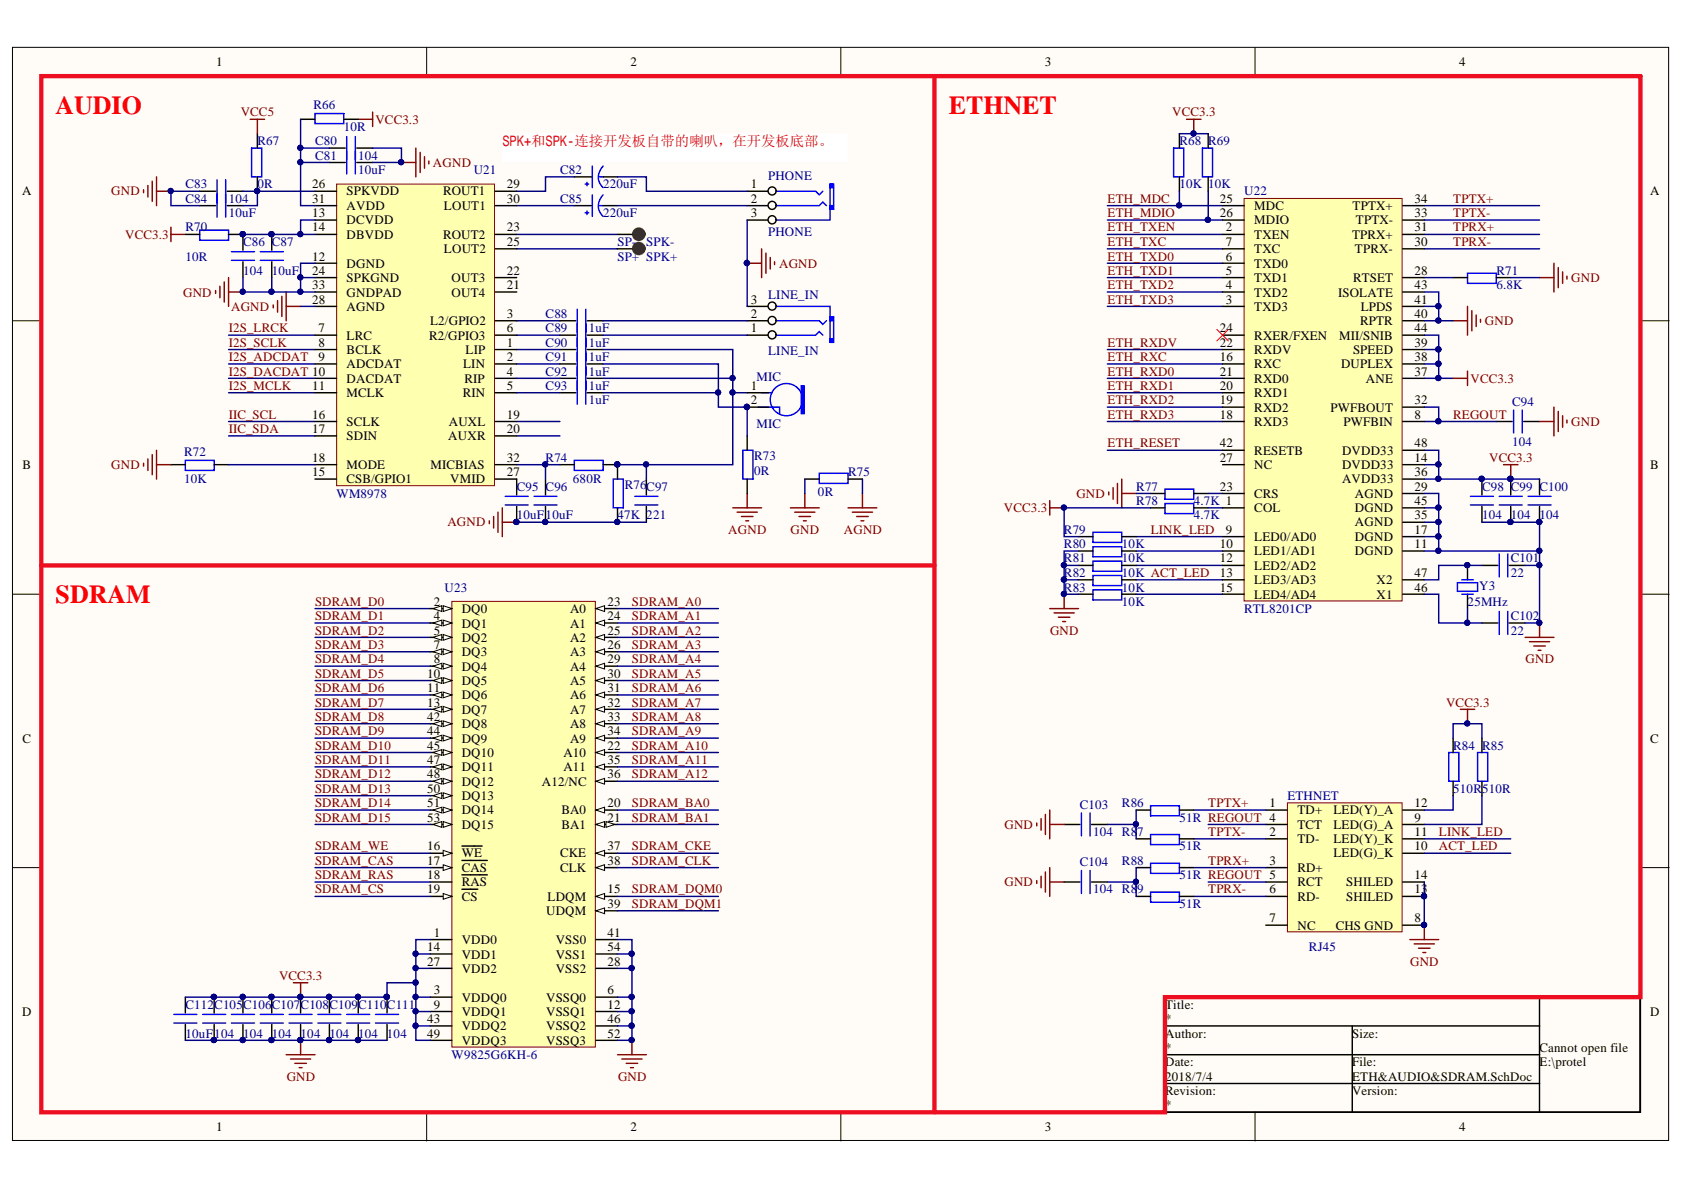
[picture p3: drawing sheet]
<svg xmlns="http://www.w3.org/2000/svg" width="297mm" height="210mm" viewBox="0 0 297 210" stroke-linecap="round" stroke-linejoin="round" font-family="sans-serif">
<defs><g id="words">
<g font-size="4.6" fill="#f00">
<text x="9.8" y="20">AUDIO</text>
<text x="167.4" y="20">ETHNET</text>
<text x="9.8" y="106.4">SDRAM</text>
</g>
<text font-size="2.5" fill="#bf0000" x="88.6" y="25.8">SPK+和SPK-连接开发板自带的喇叭，在开发板底部。</text>
<g font-size="2.5">
<text x="271.6" y="193.2">州市星翼电子_</text>
<text x="271.6" y="195.7">黑白大图.bmp</text>
</g>
<g font-size="2.3">
<text x="38.1" y="11.7">1</text>
<text x="111.2" y="11.7">2</text>
<text x="184.3" y="11.7">3</text>
<text x="257.4" y="11.7">4</text>
<text x="3.9" y="34.5">A</text>
<text x="55.1" y="33.2">26</text>
<text x="55.1" y="35.7">31</text>
<text x="61.1" y="34.5">SPKVDD</text>
<text x="78.1" y="34.5">ROUT1</text>
<text x="89.4" y="33.2">29</text>
<text x="89.4" y="35.7">30</text>
<text x="132.4" y="33.2">1</text>
<text x="132.4" y="35.7">2</text>
<text x="215.2" y="35.7">25</text>
<text x="249.5" y="35.7">34</text>
<text x="291.1" y="34.5">A</text>
<text x="55.1" y="38.3">13</text>
<text x="55.1" y="40.8">14</text>
<text x="61.1" y="39.5">DCVDD</text>
<text x="61.1" y="37">AVDD</text>
<text x="78.3" y="37">LOUT1</text>
<text x="89.4" y="40.8">23</text>
<text x="132.4" y="38.3">3</text>
<text x="215.2" y="38.3">26</text>
<text x="216.2" y="40.8">2</text>
<text x="221.2" y="37">MDC</text>
<text x="221.2" y="39.5">MDIO</text>
<text x="238.6" y="37">TPTX+</text>
<text x="239.2" y="39.5">TPTX-</text>
<text x="249.5" y="40.8">31</text>
<text x="249.5" y="38.3">33</text>
<text x="55.1" y="46">12</text>
<text x="61.1" y="47.2">DGND</text>
<text x="61.1" y="42.1">DBVDD</text>
<text x="78.1" y="42.1">ROUT2</text>
<text x="78.3" y="44.7">LOUT2</text>
<text x="89.4" y="43.4">25</text>
<text x="216.2" y="46">6</text>
<text x="216.2" y="43.4">7</text>
<text x="221.2" y="42.1">TXEN</text>
<text x="221.2" y="47.2">TXD0</text>
<text x="221.2" y="44.7">TXC</text>
<text x="238.5" y="42.1">TPRX+</text>
<text x="239" y="44.7">TPRX-</text>
<text x="249.5" y="43.4">30</text>
<text x="55.1" y="48.5">24</text>
<text x="55.1" y="53.6">28</text>
<text x="55.1" y="51">33</text>
<text x="61.1" y="49.8">SPKGND</text>
<text x="61.1" y="52.3">GNDPAD</text>
<text x="79.7" y="52.3">OUT4</text>
<text x="79.7" y="49.8">OUT3</text>
<text x="89.4" y="51">21</text>
<text x="89.4" y="48.5">22</text>
<text x="132.4" y="53.6">3</text>
<text x="216.2" y="53.6">3</text>
<text x="216.2" y="51">4</text>
<text x="216.2" y="48.5">5</text>
<text x="221.2" y="52.3">TXD2</text>
<text x="221.2" y="49.8">TXD1</text>
<text x="236" y="52.3">ISOLATE</text>
<text x="238.7" y="49.8">RTSET</text>
<text x="249.5" y="48.5">28</text>
<text x="249.5" y="53.6">41</text>
<text x="249.5" y="51">43</text>
<text x="56.2" y="58.6">7</text>
<text x="61.1" y="59.9">LRC</text>
<text x="61.1" y="54.8">AGND</text>
<text x="75.7" y="59.9">R2/GPIO3</text>
<text x="75.9" y="57.4">L2/GPIO2</text>
<text x="89.4" y="56.1">3</text>
<text x="89.4" y="58.6">6</text>
<text x="132.4" y="58.6">1</text>
<text x="132.4" y="56.1">2</text>
<text x="215.2" y="58.6">24</text>
<text x="221.2" y="54.8">TXD3</text>
<text x="221.2" y="59.9">RXER/FXEN</text>
<text x="236.2" y="59.9">MII/SNIB</text>
<text x="239.9" y="57.4">RPTR</text>
<text x="240" y="54.8">LPDS</text>
<text x="249.5" y="56.1">40</text>
<text x="249.5" y="58.6">44</text>
<text x="56.2" y="61.2">8</text>
<text x="56.2" y="63.7">9</text>
<text x="61.1" y="62.4">BCLK</text>
<text x="61.1" y="65">ADCDAT</text>
<text x="81.7" y="65">LIN</text>
<text x="82.1" y="62.4">LIP</text>
<text x="89.4" y="61.2">1</text>
<text x="89.4" y="63.7">2</text>
<text x="215.2" y="63.7">16</text>
<text x="215.2" y="61.2">22</text>
<text x="221.2" y="65">RXC</text>
<text x="221.2" y="62.4">RXDV</text>
<text x="236.5" y="65">DUPLEX</text>
<text x="238.7" y="62.4">SPEED</text>
<text x="249.5" y="63.7">38</text>
<text x="249.5" y="61.2">39</text>
<text x="55.1" y="68.8">11</text>
<text x="61.1" y="67.5">DACDAT</text>
<text x="61.1" y="70.1">MCLK</text>
<text x="81.6" y="70.1">RIN</text>
<text x="82" y="67.5">RIP</text>
<text x="89.4" y="66.2">4</text>
<text x="89.4" y="68.8">5</text>
<text x="132.4" y="68.8">1</text>
<text x="132.4" y="71.3">2</text>
<text x="215.2" y="71.3">19</text>
<text x="215.2" y="68.8">20</text>
<text x="215.2" y="66.2">21</text>
<text x="221.2" y="70.1">RXD1</text>
<text x="221.2" y="67.5">RXD0</text>
<text x="240.9" y="67.5">ANE</text>
<text x="249.5" y="71.3">32</text>
<text x="249.5" y="66.2">37</text>
<text x="55.1" y="73.9">16</text>
<text x="55.1" y="76.4">17</text>
<text x="61.1" y="75.1">SCLK</text>
<text x="61.1" y="77.7">SDIN</text>
<text x="79.1" y="77.7">AUXR</text>
<text x="79.2" y="75.1">AUXL</text>
<text x="89.4" y="73.9">19</text>
<text x="89.4" y="76.4">20</text>
<text x="215.2" y="73.9">18</text>
<text x="221.2" y="75.1">RXD3</text>
<text x="221.2" y="72.6">RXD2</text>
<text x="234.7" y="72.6">PWFBOUT</text>
<text x="237" y="75.1">PWFBIN</text>
<text x="249.5" y="73.9">8</text>
<text x="4" y="82.7">B</text>
<text x="55.1" y="84">15</text>
<text x="55.1" y="81.5">18</text>
<text x="61.1" y="82.7">MODE</text>
<text x="75.9" y="82.7">MICBIAS</text>
<text x="89.4" y="84">27</text>
<text x="89.4" y="81.5">32</text>
<text x="215.2" y="81.5">27</text>
<text x="215.2" y="78.9">42</text>
<text x="221.2" y="82.7">NC</text>
<text x="221.2" y="80.2">RESETB</text>
<text x="236.7" y="82.7">DVDD33</text>
<text x="236.7" y="80.2">DVDD33</text>
<text x="249.5" y="81.5">14</text>
<text x="249.5" y="84">36</text>
<text x="249.5" y="78.9">48</text>
<text x="291.1" y="82.7">B</text>
<text x="61.1" y="85.3">CSB/GPIO1</text>
<text x="79.4" y="85.3">VMID</text>
<text x="215.2" y="86.5">23</text>
<text x="221.2" y="87.8">CRS</text>
<text x="236.7" y="85.3">AVDD33</text>
<text x="239" y="87.8">AGND</text>
<text x="249.5" y="86.5">29</text>
<text x="249.5" y="89.1">45</text>
<text x="216.2" y="94.1">9</text>
<text x="221.2" y="90.3">COL</text>
<text x="221.2" y="95.4">LED0/AD0</text>
<text x="239" y="95.4">DGND</text>
<text x="239" y="92.9">AGND</text>
<text x="239" y="90.3">DGND</text>
<text x="249.5" y="94.1">17</text>
<text x="249.5" y="91.6">35</text>
<text x="215.2" y="96.7">10</text>
<text x="215.2" y="99.2">12</text>
<text x="215.2" y="101.7">13</text>
<text x="221.2" y="97.9">LED1/AD1</text>
<text x="221.2" y="100.5">LED2/AD2</text>
<text x="239" y="97.9">DGND</text>
<text x="249.5" y="96.7">11</text>
<text x="249.5" y="101.7">47</text>
<text x="76.5" y="106.9">2</text>
<text x="107.2" y="106.9">23</text>
<text x="215.2" y="104.4">15</text>
<text x="221.2" y="103">LED3/AD3</text>
<text x="221.2" y="105.6">LED4/AD4</text>
<text x="242.8" y="105.6">X1</text>
<text x="242.8" y="103">X2</text>
<text x="249.5" y="104.4">46</text>
<text x="76.5" y="109.4">4</text>
<text x="76.5" y="112">5</text>
<text x="81.4" y="110.7">DQ1</text>
<text x="81.4" y="113.2">DQ2</text>
<text x="81.4" y="108.2">DQ0</text>
<text x="100.6" y="108.2">A0</text>
<text x="100.6" y="110.7">A1</text>
<text x="100.6" y="113.2">A2</text>
<text x="107.2" y="109.4">24</text>
<text x="107.2" y="112">25</text>
<text x="75.4" y="119.6">10</text>
<text x="76.5" y="114.5">7</text>
<text x="76.5" y="117">8</text>
<text x="81.4" y="115.8">DQ3</text>
<text x="81.4" y="118.3">DQ4</text>
<text x="100.6" y="115.8">A3</text>
<text x="100.6" y="118.3">A4</text>
<text x="107.2" y="114.5">26</text>
<text x="107.2" y="117">29</text>
<text x="107.2" y="119.6">30</text>
<text x="75.4" y="122.1">11</text>
<text x="75.4" y="124.6">13</text>
<text x="81.4" y="120.8">DQ5</text>
<text x="81.4" y="123.4">DQ6</text>
<text x="81.4" y="125.9">DQ7</text>
<text x="100.6" y="120.8">A5</text>
<text x="100.6" y="123.4">A6</text>
<text x="100.6" y="125.9">A7</text>
<text x="107.2" y="122.1">31</text>
<text x="107.2" y="124.6">32</text>
<text x="4" y="131">C</text>
<text x="75.4" y="127.2">42</text>
<text x="75.4" y="129.7">44</text>
<text x="81.4" y="128.4">DQ8</text>
<text x="81.4" y="131">DQ9</text>
<text x="100.6" y="128.4">A8</text>
<text x="100.6" y="131">A9</text>
<text x="107.2" y="127.2">33</text>
<text x="107.2" y="129.7">34</text>
<text x="291.1" y="131">C</text>
<text x="75.4" y="132.2">45</text>
<text x="75.4" y="134.8">47</text>
<text x="75.4" y="137.3">48</text>
<text x="81.4" y="133.5">DQ10</text>
<text x="81.4" y="136">DQ11</text>
<text x="99.4" y="133.5">A10</text>
<text x="99.4" y="136">A11</text>
<text x="107.2" y="132.2">22</text>
<text x="107.2" y="134.8">35</text>
<text x="107.2" y="137.3">36</text>
<text x="75.4" y="139.8">50</text>
<text x="75.4" y="142.4">51</text>
<text x="81.4" y="138.6">DQ12</text>
<text x="81.4" y="141.1">DQ13</text>
<text x="81.4" y="143.6">DQ14</text>
<text x="95.6" y="138.6">A12/NC</text>
<text x="99" y="143.6">BA0</text>
<text x="107.2" y="142.4">20</text>
<text x="223.9" y="142.4">1</text>
<text x="228.9" y="143.6">TD+</text>
<text x="235.2" y="143.6">LED(Y)_A</text>
<text x="249.5" y="142.4">12</text>
<text x="75.4" y="150">16</text>
<text x="75.4" y="144.9">53</text>
<text x="81.4" y="146.2">DQ15</text>
<text x="99" y="146.2">BA1</text>
<text x="107.2" y="150">37</text>
<text x="107.2" y="144.9">21</text>
<text x="223.9" y="147.4">2</text>
<text x="228.9" y="148.7">TD-</text>
<text x="228.9" y="146.2">TCT</text>
<text x="235.2" y="146.2">LED(G)_A</text>
<text x="235.2" y="148.7">LED(Y)_K</text>
<text x="249.5" y="144.9">9</text>
<text x="249.5" y="150">10</text>
<text x="249.5" y="147.4">11</text>
<text x="75.4" y="155.1">18</text>
<text x="75.4" y="152.5">17</text>
<text x="81.4" y="151.2">WE</text>
<text x="81.4" y="153.8">CAS</text>
<text x="98.8" y="151.2">CKE</text>
<text x="98.8" y="153.8">CLK</text>
<text x="107.2" y="152.5">38</text>
<text x="223.9" y="152.5">3</text>
<text x="228.9" y="153.8">RD+</text>
<text x="235.2" y="151.2">LED(G)_K</text>
<text x="249.5" y="155.1">14</text>
<text x="75.4" y="157.6">19</text>
<text x="81.4" y="156.3">RAS</text>
<text x="81.4" y="158.9">CS</text>
<text x="96.3" y="161.4">UDQM</text>
<text x="96.6" y="158.9">LDQM</text>
<text x="107.2" y="157.6">15</text>
<text x="107.2" y="160.1">39</text>
<text x="223.9" y="157.6">6</text>
<text x="228.9" y="156.3">RCT</text>
<text x="228.9" y="158.9">RD-</text>
<text x="237.5" y="158.9">SHILED</text>
<text x="237.5" y="156.3">SHILED</text>
<text x="249.5" y="157.6">13</text>
<text x="75.4" y="167.8">14</text>
<text x="76.5" y="165.3">1</text>
<text x="81.4" y="166.5">VDD0</text>
<text x="98" y="166.5">VSS0</text>
<text x="107.2" y="167.8">54</text>
<text x="107.2" y="165.3">41</text>
<text x="223.9" y="162.7">7</text>
<text x="228.9" y="164">NC</text>
<text x="235.6" y="164">CHS GND</text>
<text x="249.5" y="162.7">8</text>
<text x="75.4" y="170.3">27</text>
<text x="81.4" y="169.1">VDD1</text>
<text x="81.4" y="171.6">VDD2</text>
<text x="98" y="169.1">VSS1</text>
<text x="98" y="171.6">VSS2</text>
<text x="107.2" y="170.3">28</text>
<text x="3.9" y="179.2">D</text>
<text x="76.5" y="175.4">3</text>
<text x="76.5" y="177.9">9</text>
<text x="81.4" y="176.7">VDDQ0</text>
<text x="81.4" y="179.2">VDDQ1</text>
<text x="96.3" y="179.2">VSSQ1</text>
<text x="96.3" y="176.7">VSSQ0</text>
<text x="107.2" y="177.9">12</text>
<text x="107.2" y="175.4">6</text>
<text x="205.5" y="177.9">Title:</text>
<text x="291.1" y="179.2">D</text>
<text x="75.4" y="183">49</text>
<text x="75.4" y="180.5">43</text>
<text x="81.4" y="184.3">VDDQ3</text>
<text x="81.4" y="181.8">VDDQ2</text>
<text x="96.3" y="184.3">VSSQ3</text>
<text x="96.3" y="181.8">VSSQ2</text>
<text x="107.2" y="183">52</text>
<text x="107.2" y="180.5">46</text>
<text x="205.5" y="183">Author:</text>
<text x="205.5" y="180.5">*</text>
<text x="205.5" y="185.6">*</text>
<text x="238.5" y="183">Size:</text>
<text x="271.6" y="185.6">Cannot open file</text>
<text x="205.5" y="188.1">Date:</text>
<text x="205.5" y="190.6">2018/7/4</text>
<text x="238.5" y="188.1">File:</text>
<text x="238.5" y="190.6">ETH&amp;AUDIO&amp;SDRAM.SchDoc</text>
<text x="271.6" y="188.1">E:\protel</text>
<text x="271.6" y="190.6">study\元件库\广</text>
<text x="205.5" y="193.2">Revision:</text>
<text x="205.5" y="195.7">*</text>
<text x="238.5" y="193.2">Version:</text>
<text x="38.1" y="199.5">1</text>
<text x="111.2" y="199.5">2</text>
<text x="184.3" y="199.5">3</text>
<text x="257.4" y="199.5">4</text>
</g>
<g font-size="2.3" fill="#800000">
<text x="42.5" y="20.5">VCC5</text>
<text x="66.2" y="21.8">VCC3.3</text>
<text x="206.8" y="20.5">VCC3.3</text>
<text x="76.4" y="29.4">AGND</text>
<text x="19.6" y="34.5">GND</text>
<text x="195.4" y="35.7">ETH_MDC</text>
<text x="256.3" y="35.7">TPTX+</text>
<text x="195.4" y="38.3">ETH_MDIO</text>
<text x="195.4" y="40.8">ETH_TXEN</text>
<text x="256.3" y="38.3">TPTX-</text>
<text x="256.3" y="40.8">TPRX+</text>
<text x="22.1" y="42.1">VCC3.3</text>
<text x="137.4" y="47.2">AGND</text>
<text x="195.4" y="43.4">ETH_TXC</text>
<text x="195.4" y="46">ETH_TXD0</text>
<text x="256.3" y="43.4">TPRX-</text>
<text x="32.3" y="52.3">GND</text>
<text x="195.4" y="48.5">ETH_TXD1</text>
<text x="195.4" y="51">ETH_TXD2</text>
<text x="195.4" y="53.6">ETH_TXD3</text>
<text x="277.1" y="49.8">GND</text>
<text x="40.3" y="58.6">I2S_LRCK</text>
<text x="40.8" y="54.8">AGND</text>
<text x="261.9" y="57.4">GND</text>
<text x="40.3" y="61.2">I2S_SCLK</text>
<text x="40.3" y="63.7">I2S_ADCDAT</text>
<text x="195.4" y="61.2">ETH_RXDV</text>
<text x="195.4" y="63.7">ETH_RXC</text>
<text x="40.3" y="68.8">I2S_MCLK</text>
<text x="40.3" y="66.2">I2S_DACDAT 10</text>
<text x="195.4" y="66.2">ETH_RXD0</text>
<text x="195.4" y="68.8">ETH_RXD1</text>
<text x="195.4" y="71.3">ETH_RXD2</text>
<text x="259.4" y="67.5">VCC3.3</text>
<text x="40.3" y="73.9">IIC_SCL</text>
<text x="40.3" y="76.4">IIC_SDA</text>
<text x="195.4" y="73.9">ETH_RXD3</text>
<text x="256.3" y="73.9">REGOUT</text>
<text x="277.1" y="75.1">GND</text>
<text x="19.6" y="82.7">GND</text>
<text x="195.4" y="78.9">ETH_RESET</text>
<text x="262.7" y="81.5">VCC3.3</text>
<text x="189.9" y="87.8">GND</text>
<text x="78.9" y="92.9">AGND</text>
<text x="128.5" y="94.1">AGND</text>
<text x="139.5" y="94.1">GND</text>
<text x="148.8" y="94.1">AGND</text>
<text x="177.1" y="90.3">VCC3.3</text>
<text x="203" y="94.1">LINK_LED</text>
<text x="55.6" y="106.9">SDRAM_D0</text>
<text x="111.5" y="106.9">SDRAM_A0</text>
<text x="55.6" y="109.4">SDRAM_D1</text>
<text x="55.6" y="112">SDRAM_D2</text>
<text x="111.5" y="109.4">SDRAM_A1</text>
<text x="111.5" y="112">SDRAM_A2</text>
<text x="185.2" y="112">GND</text>
<text x="55.6" y="114.5">SDRAM_D3</text>
<text x="55.6" y="117">SDRAM_D4</text>
<text x="55.6" y="119.6">SDRAM_D5</text>
<text x="111.5" y="114.5">SDRAM_A3</text>
<text x="111.5" y="117">SDRAM_A4</text>
<text x="111.5" y="119.6">SDRAM_A5</text>
<text x="269.1" y="117">GND</text>
<text x="55.6" y="122.1">SDRAM_D6</text>
<text x="55.6" y="124.6">SDRAM_D7</text>
<text x="111.5" y="122.1">SDRAM_A6</text>
<text x="111.5" y="124.6">SDRAM_A7</text>
<text x="255.1" y="124.6">VCC3.3</text>
<text x="55.6" y="127.2">SDRAM_D8</text>
<text x="55.6" y="129.7">SDRAM_D9</text>
<text x="111.5" y="127.2">SDRAM_A8</text>
<text x="111.5" y="129.7">SDRAM_A9</text>
<text x="55.6" y="132.2">SDRAM_D10</text>
<text x="55.6" y="134.8">SDRAM_D11</text>
<text x="55.6" y="137.3">SDRAM_D12</text>
<text x="111.5" y="132.2">SDRAM_A10</text>
<text x="111.5" y="134.8">SDRAM_A11</text>
<text x="111.5" y="137.3">SDRAM_A12</text>
<text x="55.6" y="139.8">SDRAM_D13</text>
<text x="55.6" y="142.4">SDRAM_D14</text>
<text x="111.5" y="142.4">SDRAM_BA0</text>
<text x="213.1" y="142.4">TPTX+</text>
<text x="55.6" y="144.9">SDRAM_D15</text>
<text x="55.6" y="150">SDRAM_WE</text>
<text x="111.5" y="144.9">SDRAM_BA1</text>
<text x="111.5" y="150">SDRAM_CKE</text>
<text x="177.2" y="146.2">GND</text>
<text x="213.1" y="147.4">TPTX-</text>
<text x="253.8" y="147.4">LINK_LED</text>
<text x="253.8" y="150">ACT_LED</text>
<text x="55.6" y="152.5">SDRAM_CAS</text>
<text x="55.6" y="155.1">SDRAM_RAS</text>
<text x="111.5" y="152.5">SDRAM_CLK</text>
<text x="213.1" y="152.5">TPRX+</text>
<text x="55.6" y="157.6">SDRAM_CS</text>
<text x="111.5" y="157.6">SDRAM_DQM0</text>
<text x="111.5" y="160.1">SDRAM_DQM1</text>
<text x="177.2" y="156.3">GND</text>
<text x="213.1" y="157.6">TPRX-</text>
<text x="49.2" y="172.9">VCC3.3</text>
<text x="248.7" y="170.3">GND</text>
<text x="50.6" y="190.6">GND</text>
<text x="109" y="190.6">GND</text>
</g>
<g font-size="2.3" fill="#000080">
<text x="55.3" y="19.3">R66</text>
<text x="60.6" y="23.1">10R</text>
<text x="45.4" y="25.6">R67</text>
<text x="55.6" y="28.1">C81</text>
<text x="55.6" y="25.6">C80</text>
<text x="63.2" y="28.1">104</text>
<text x="208" y="25.6">R68</text>
<text x="213.1" y="25.6">R69</text>
<text x="32.7" y="33.2">C83</text>
<text x="32.7" y="35.7">C84</text>
<text x="40.3" y="35.7">104</text>
<text x="45.4" y="33.2">0R</text>
<text x="63.2" y="30.7">10uF</text>
<text x="83.6" y="30.7">U21</text>
<text x="98.8" y="30.7">C82</text>
<text x="98.8" y="35.7">C85</text>
<text x="106.4" y="33.2">220uF</text>
<text x="135.5" y="31.7">PHONE</text>
<text x="208" y="33.2">10K</text>
<text x="213.1" y="33.2">10K</text>
<text x="219.5" y="34.5">U22</text>
<text x="32.7" y="40.8">R70</text>
<text x="40.3" y="38.3">10uF</text>
<text x="106.4" y="38.3">220uF</text>
<text x="135.5" y="41.6">PHONE</text>
<text x="32.7" y="46">10R</text>
<text x="42.9" y="43.4">C86</text>
<text x="48" y="43.4">C87</text>
<text x="108.9" y="46">SP+ SPK+</text>
<text x="108.9" y="43.4">SP-</text>
<text x="114" y="43.4">SPK-</text>
<text x="42.9" y="48.5">104</text>
<text x="48" y="48.5">10uF</text>
<text x="135.5" y="52.8">LINE_IN</text>
<text x="263.9" y="48.5">R71</text>
<text x="263.9" y="51">6.8K</text>
<text x="96.2" y="56.1">C88</text>
<text x="96.2" y="58.6">C89</text>
<text x="103.9" y="58.6">1uF</text>
<text x="96.2" y="63.7">C91</text>
<text x="96.2" y="61.2">C90</text>
<text x="103.9" y="61.2">1uF</text>
<text x="103.9" y="63.7">1uF</text>
<text x="135.5" y="62.7">LINE_IN</text>
<text x="96.2" y="68.8">C93</text>
<text x="96.2" y="66.2">C92</text>
<text x="103.9" y="66.2">1uF</text>
<text x="103.9" y="71.3">1uF</text>
<text x="103.9" y="68.8">1uF</text>
<text x="133.5" y="67.2">MIC</text>
<text x="266.7" y="71.6">C94</text>
<text x="133.5" y="75.5">MIC</text>
<text x="32.5" y="80.4">R72</text>
<text x="96.2" y="81.5">R74</text>
<text x="133" y="81.2">R73</text>
<text x="133" y="83.7">0R</text>
<text x="149.6" y="84">R75</text>
<text x="266.7" y="78.7">104</text>
<text x="32.5" y="85.3">10K</text>
<text x="59.4" y="87.8">WM8978</text>
<text x="91.2" y="86.5">C95</text>
<text x="96.2" y="86.5">C96</text>
<text x="101.1" y="85.3">680R</text>
<text x="110.2" y="86.3">R76C97</text>
<text x="144.3" y="87.5">0R</text>
<text x="200.4" y="89.1">R78</text>
<text x="200.4" y="86.5">R77</text>
<text x="210.6" y="89.1">4.7K 1</text>
<text x="261.4" y="86.5">C98</text>
<text x="266.5" y="86.5">C99</text>
<text x="271.6" y="86.5">C100</text>
<text x="91.2" y="91.6">10uF</text>
<text x="96.2" y="91.6">10uF</text>
<text x="108.9" y="91.6">47K 221</text>
<text x="187.7" y="94.1">R79</text>
<text x="210.6" y="91.6">4.7K</text>
<text x="261.4" y="91.6">104</text>
<text x="266.5" y="91.6">104</text>
<text x="271.6" y="91.6">104</text>
<text x="187.7" y="96.7">R80</text>
<text x="187.7" y="99.2">R81</text>
<text x="187.7" y="101.7">R82</text>
<text x="197.9" y="96.7">10K</text>
<text x="197.9" y="99.2">10K</text>
<text x="197.9" y="101.7">10K ACT_LED</text>
<text x="266.5" y="99.2">C101</text>
<text x="266.5" y="101.7">22</text>
<text x="78.4" y="104.4">U23</text>
<text x="187.7" y="104.4">R83</text>
<text x="197.9" y="104.4">10K</text>
<text x="197.9" y="106.9">10K</text>
<text x="258.9" y="106.9">25MHz</text>
<text x="260.9" y="104.1">Y3</text>
<text x="219.5" y="108.2">RTL8201CP</text>
<text x="266.5" y="109.4">C102</text>
<text x="266.5" y="112">22</text>
<text x="256.3" y="132.2">R84</text>
<text x="261.4" y="132.2">R85</text>
<text x="190.5" y="142.6">C103</text>
<text x="197.9" y="142.4">R86</text>
<text x="227.1" y="141.1">ETHNET</text>
<text x="256.3" y="139.8">510R</text>
<text x="261.4" y="139.8">510R</text>
<text x="192.8" y="147.4">104 R8</text>
<text x="200.6" y="147.4">7</text>
<text x="208" y="144.9">51R REGOUT 4</text>
<text x="208" y="150">51R</text>
<text x="190.5" y="152.8">C104</text>
<text x="197.9" y="152.5">R88</text>
<text x="208" y="155.1">51R REGOUT 5</text>
<text x="192.8" y="157.6">104 R8</text>
<text x="200.6" y="157.6">9</text>
<text x="208" y="160.1">51R</text>
<text x="230.9" y="167.8">RJ45</text>
<text x="32.7" y="177.9">C112</text>
<text x="37.8" y="177.9">C105</text>
<text x="42.9" y="177.9">C106</text>
<text x="48" y="177.9">C107</text>
<text x="53" y="177.9">C108C109C110C111</text>
<text x="32.7" y="183">10uF</text>
<text x="37.8" y="183">104</text>
<text x="42.9" y="183">104</text>
<text x="48" y="183">104</text>
<text x="53" y="183">104</text>
<text x="58.1" y="183">104</text>
<text x="63.2" y="183">104</text>
<text x="68.2" y="183">104</text>
<text x="79.7" y="186.8">W9825G6KH-6</text>
</g>
</g></defs>
<g fill="#fffcf8" stroke="#000" stroke-width=".18">
<path d="M2.2 8.4h292.1v192.8h-292.1z"/>
<path d="M7.3 13.4h281.9v182.7h-281.9z"/>
</g>
<path d="M75.3 8.4v5M148.3 8.4v5M221.4 8.4v5M2.2 56.6h5.1M289.3 56.6h5.1M2.2 104.8h5.1M289.3 104.8h5.1M2.2 153h5.1M289.3 153h5.1M75.3 196.2v5.1M148.3 196.2v5.1M221.4 196.2v5.1" fill="none" stroke="#000" stroke-width=".18"/>
<g fill="none" stroke="#000" stroke-width=".25">
<path d="M35.2 33.7h2.8M35.2 36.3h2.8M40.1 33.7h2.8M40.1 36.3h2.8M131.8 33.7h3.8M131.8 36.3h3.8M131.8 38.8h3.8M205.5 175.9h83.8v20.3h-83.8zM271.6 175.9v20.3M205.5 181h66.1M205.5 186h66.1M205.5 191.1h66.1"/>
<path d="M238.5 181v15.2"/>
</g>
<path d="M40.3 59.1h15.3M40.3 61.7h15.3M40.3 64.2h15.3M40.3 66.7h15.3M40.3 69.3h15.3M40.3 74.3h15.3M40.3 76.9h15.3" fill="none" stroke="#000080" stroke-width=".25"/>
<path d="M86.3 91.9v.5M87.1 91.1v2M87.8 90.3v3.6M88.6 89.6v5.1M88.6 92.1h2.5" fill="none" stroke="#800000" stroke-width=".25"/>
<circle cx="91.1" cy="92.1" r=".46" fill="#000080" stroke="#000080" stroke-width=".18"/>
<path d="M38.3 31.7v6.6M39.8 31.7v6.6M136.9 36.3h7.6l.6-.7 .7 .7M136.9 33.7h7l.6 .7 .6-.7M146.4 32.5h.6v4.4h-.6zM146.4 36.3h.6M146.4 33.1h.6M147 36.9h-.6v1.9h-9.5" fill="none" stroke="#00f" stroke-width=".25"/>
<g fill="#00f" stroke="#00f" stroke-width=".18">
<path d="M146.4 36.3h.5v.5h-.5z"/>
<path d="M146.4 32.5h.5v.5h-.5z"/>
</g>
<g fill="#fffcf8" stroke="#000" stroke-width=".25">
<circle cx="136.2" cy="33.7" r=".71"/>
<circle cx="136.2" cy="36.2" r=".71"/>
<circle cx="136.2" cy="38.8" r=".72"/>
</g>
<path d="M136.9 54h9.5v1.9h.6M136.9 56.6h7.6l.6 .6 .7-.6M136.9 59.1h7l.6-.6 .6 .6M146.4 55.9h.6v4.5h-.6zM146.4 56.6h.6M146.4 59.8h.6" fill="none" stroke="#00f" stroke-width=".25"/>
<g fill="#00f" stroke="#00f" stroke-width=".18">
<path d="M146.4 55.9h.5v.6h-.5z"/>
<path d="M146.4 59.8h.5v.5h-.5z"/>
</g>
<path d="M131.8 59.1h3.8M131.8 56.6h3.8M131.8 54h3.8" fill="none" stroke="#000" stroke-width=".25"/>
<g fill="#fffcf8" stroke="#000" stroke-width=".25">
<circle cx="136.2" cy="59.1" r=".71"/>
<circle cx="136.2" cy="56.5" r=".72"/>
<circle cx="136.2" cy="54" r=".71"/>
</g>
<g fill="none" stroke="#800000" stroke-width=".25">
<path d="M25.3 33.5v.5M26.1 32.7v2.1M26.8 32v3.5M27.6 31.2v5.1M27.6 33.7h2.6M44.1 21h2.6M45.4 21v2.6M30.2 40.1v2.5M30.2 41.4h2.5M48.2 53.8v.5M49 53v2.1M49.7 52.3v3.5"/>
<path d="M50.5 51.5v5.1M50.5 54h2.5M131.8 46.4h2.5M134.3 43.9v5.1M135.1 44.7v3.5M135.9 45.4v2M136.6 46.2v.5M129.3 89.6h5M130 90.3h3.6M130.8 91.1h2M131.5 91.9h.6M131.8 87v2.6"/>
<path d="M139.4 89.6h5.1M140.2 90.3h3.5M140.9 91.1h2.1M141.7 91.9h.5M142 87v2.6M149.6 89.6h5.1M150.3 90.3h3.6M151.1 91.1h2M151.9 91.9h.5M152.1 87v2.6"/>
</g>
<g fill="none" stroke="#00f" stroke-width=".25">
<path d="M44.4 26.1h1.8v5.1h-1.8zM103.2 32.5h.6M103.2 37.5h.6M103.5 32.2v.6M103.5 37.2v.6M104.5 29.3v3.8M104.5 34.4v3.8M105.8 31.2h.6M105.8 36.3h.6M106.4 29.3l-.1 .1a2.61 2.61 0 0 0 .1 3.7M106.4 34.4h-.1a2.61 2.61 0 0 0 .1 3.8M35.2 40.6h5.1v1.8h-5.1z"/>
<path d="M40.8 44.4h4.1M40.8 45.9h4.1M45.9 44.4h4.1M45.9 45.9h4.1M101.8 54.5v11.7M103.3 54.5v11.7M131 79.4h1.8v5.1h-1.8zM89.1 87.5h4.1M89.1 89.1h4.1M94.2 87.5h4.1M94.2 89.1h4.1M101.3 81.2h5.1v1.8h-5.1z"/>
<path d="M108.2 84.5h1.7v5.1h-1.7zM112 87.5h4M112 89.1h4M144.5 83.5h5.1v1.8h-5.1z"/>
</g>
<g fill="none" stroke="#000" stroke-width=".25">
<path d="M45.4 23.6v2.5M45.4 31.2v2.5M101.3 31.2h3.1M101.3 36.3h3.1M106.4 31.2h2.5M106.4 36.3h2.5M32.7 41.4h2.5M40.3 41.4h2.6v2.7M42.9 46.2v2.8M47.9 41.4v2.7M47.9 46.2v2.8M98.8 56.6h2.8"/>
<path d="M98.8 59.1h2.8M103.6 56.6h2.8M103.6 59.1h2.8M98.8 64.2h2.8M98.8 61.7h2.8M103.6 64.2h2.8M103.6 61.7h2.8M131.8 76.9v2.5M91.1 84.5v2.8M91.1 89.3v2.8M96.2 84.5v2.8M96.2 89.3v2.8"/>
<path d="M98.8 82h2.5M106.4 82h2.5v2.5M108.9 89.6v2.5M114 84.5v2.8M114 89.3v2.8M131.8 84.5v2.5M142 84.5h2.5M149.6 84.5h2.5"/>
</g>
<g fill="none" stroke="#000080" stroke-width=".25">
<path d="M35.2 33.7h-5v2.6h5M42.9 33.7h12.7M91.1 36.3h10.2M101.3 31.2h-5.1v2.5h-5.1M108.9 31.2h5.1v2.5h17.8M108.9 36.3h22.9M131.8 38.8v15.2M91.1 41.4h17.8M91.1 43.9h17.8M91.1 56.6h7.7M91.1 59.1h7.7M106.4 56.6h25.4"/>
<path d="M106.4 59.1h25.4M91.1 64.2h7.7M91.1 61.7h7.7M91.1 74.3h7.7M91.1 76.9h7.7M106.4 61.7h22.9v20.3h-20.4M106.4 64.2h20.3v7.6h5.1v5.1M129.3 69.3h2.5M91.1 82h7.7M91.1 92.1h22.9M96.2 82v2.5M114 82v2.5"/>
<path d="M142 84.5v2.5M152.1 84.5v2.5"/>
</g>
<g fill="#000080" stroke="#000080" stroke-width=".18">
<circle cx="131.7" cy="46.4" r=".47"/>
<circle cx="45.3" cy="33.7" r=".46"/>
<circle cx="91.1" cy="92.1" r=".46"/>
<circle cx="108.9" cy="81.9" r=".46"/>
<circle cx="96.2" cy="92.1" r=".46"/>
<circle cx="96.2" cy="81.9" r=".46"/>
<circle cx="129.2" cy="66.7" r=".46"/>
<circle cx="129.2" cy="69.2" r=".46"/>
<circle cx="114" cy="81.9" r=".46"/>
<circle cx="108.9" cy="92.1" r=".46"/>
<circle cx="131.7" cy="71.8" r=".47"/>
<circle cx="126.7" cy="69.2" r=".46"/>
<circle cx="30.1" cy="33.7" r=".46"/>
<circle cx="42.8" cy="41.3" r=".46"/>
<circle cx="47.9" cy="41.3" r=".46"/>
</g>
<path d="M59.4 32.5h27.8v53.2h-27.8z" fill="#ffffb0" stroke="#800000" stroke-width=".18"/>
<g fill="none" stroke="#000" stroke-width=".25">
<path d="M55.6 38.8h3.8M55.6 33.7h3.8M55.6 36.3h3.8M58.1 28.7h2.8M58.1 26.1h2.8M62.9 28.7h2.8M62.9 26.1h2.8M87.3 33.7h3.8M87.3 36.3h3.8M55.6 59.1h3.8M55.6 46.4h3.8M55.6 41.4h3.8"/>
<path d="M55.6 51.5h3.8M55.6 49h3.8M55.6 54h3.8M87.3 56.6h3.8M87.3 59.1h3.8M87.3 41.4h3.8M87.3 51.5h3.8M87.3 49h3.8M87.3 43.9h3.8M108.9 41.4h2.6M108.9 43.9h2.6M55.6 61.7h3.8"/>
<path d="M55.6 64.2h3.8M55.6 66.7h3.8M55.6 69.3h3.8M55.6 74.3h3.8M55.6 76.9h3.8M87.3 61.7h3.8M87.3 64.2h3.8M87.3 66.7h3.8M87.3 69.3h3.8M87.3 74.3h3.8M87.3 76.9h3.8M98.8 66.7h2.8"/>
<path d="M98.8 69.3h2.8M103.6 66.7h2.8M103.6 69.3h2.8M30.2 82h2.5M37.8 82h2.5M55.6 84.5h3.8M55.6 82h3.8M87.3 84.5h3.8M87.3 82h3.8"/>
</g>
<path d="M65.7 26.1h5.1v2.6h-5.1M42.9 41.4h10.1M42.9 49v2.5h12.7M47.9 49v2.5M53 54h2.6M53 49h2.6M55.6 46.4h-2.6v5.1M91.1 66.7h7.7M91.1 69.3h7.7M106.4 66.7h22.9M106.4 69.3h20.3M40.3 82h15.3" fill="none" stroke="#000080" stroke-width=".25"/>
<g fill="#000080" stroke="#000080" stroke-width=".18">
<circle cx="42.8" cy="41.3" r=".46"/>
<circle cx="47.9" cy="41.3" r=".46"/>
<circle cx="53" cy="41.3" r=".46"/>
<circle cx="42.8" cy="51.5" r=".46"/>
<circle cx="70.8" cy="28.6" r=".46"/>
<circle cx="53" cy="51.5" r=".46"/>
<circle cx="53" cy="48.9" r=".46"/>
<circle cx="47.9" cy="51.5" r=".46"/>
<circle cx="129.2" cy="66.7" r=".46"/>
<circle cx="126.7" cy="69.2" r=".46"/>
</g>
<g fill="none" stroke="#800000" stroke-width=".25">
<path d="M65.7 19.8v2.5M63.2 21h2.5M70.8 28.7h2.6M73.4 26.1v5.1M74.1 26.9v3.5M74.9 27.6v2.1M75.6 28.4v.5M38 51.3v.5M38.8 50.5v2M39.6 49.7v3.6M40.3 49v5M40.3 51.5h2.6"/>
<path d="M27.6 79.4v5.1M25.3 81.7v.5M26.1 80.9v2.1M26.8 80.2v3.5M27.6 82h2.6"/>
</g>
<path d="M61.2 24.1v6.6M62.7 24.1v6.6M101.8 64.7v6.6M103.3 64.7v6.6M32.7 81.2h5.1v1.8h-5.1z" fill="none" stroke="#00f" stroke-width=".25"/>
<g fill="none" stroke="#602732" stroke-width="1.3">
<circle cx="112.7" cy="41.3" r=".57"/>
<circle cx="112.7" cy="43.8" r=".57"/>
</g>
<circle cx="138.7" cy="70.5" r="2.85" fill="#fffcf8" stroke="#00f" stroke-width=".25"/>
<path d="M55.6 20h5v1.8h-5zM133.7 71.8h3.8v1.3M134.3 69.3h1.9" fill="none" stroke="#00f" stroke-width=".25"/>
<path d="M141.3 68h.6v5h-.6z" fill="#00f" stroke="#00f" stroke-width=".18"/>
<path d="M53 21h2.6M60.6 21h2.6M131.8 69.3h3.8M131.8 71.8h3.8" fill="none" stroke="#000" stroke-width=".25"/>
<g fill="#000080" stroke="#000080" stroke-width=".18">
<circle cx="131.7" cy="71.8" r=".47"/>
<circle cx="53" cy="41.3" r=".46"/>
<circle cx="53" cy="28.6" r=".46"/>
</g>
<path d="M88.6 23.6h60.9v5h-60.9z" fill="#fff" stroke="#fff" stroke-width=".18"/>
<path d="M55.6 38.8h-2.6v2.6h2.6M58.1 28.7h-5.1v7.6h2.6" fill="none" stroke="#000080" stroke-width=".25"/>
<path d="M227.1 141.6h20.2v22.8h-20.2z" fill="#ffffb0" stroke="#800000" stroke-width=".18"/>
<g fill="none" stroke="#000" stroke-width=".25">
<path d="M208 23.6v2.5M208 31.2v2.5M213.1 23.6v2.5M213.1 31.2v2.5M256.3 49h2.6M263.9 49h2.6M263.9 74.3h2.8M268.8 74.3h2.8M190.2 94.7h2.6M190.2 97.2h2.6M190.2 99.7h2.6M197.9 94.7h2.5"/>
<path d="M197.9 97.2h2.5M197.9 99.7h2.5M202.9 89.6h2.6M202.9 87h2.6M210.6 89.6h2.5M210.6 87h2.5M258.9 99.7v2.6M261.4 84.5v2.8M261.4 89.3v2.8M261.4 99.7h2.8M266.2 99.7h2.8M266.5 84.5v2.8"/>
<path d="M266.5 89.3v2.8M271.6 84.5v2.8M271.6 89.3v2.8M190.2 102.3h2.6M190.2 104.8h2.6M197.9 102.3h2.5M197.9 104.8h2.5M258.9 104.8v2.5M261.4 109.9h2.8M266.2 109.9h2.8M256.3 130.2v2.5M256.3 137.8v2.5"/>
<path d="M261.4 130.2v2.5M261.4 137.8v2.5M187.7 145.4h2.8M187.7 155.6h2.8M192.5 145.4h2.8M192.5 155.6h2.8M200.4 142.9h2.5M200.4 148h2.5M200.4 153h2.5M200.4 158.1h2.5M208 142.9h2.6M208 148h2.6"/>
<path d="M208 153h2.6M208 158.1h2.6M223.3 142.9h3.8M223.3 148h3.8M223.3 153h3.8M223.3 145.4h3.8M223.3 155.6h3.8M223.3 158.1h3.8M247.4 142.9h3.8M247.4 148h3.8M247.4 145.4h3.8M247.4 155.6h3.8"/>
<path d="M247.4 158.1h3.8M247.4 150.5h3.8M223.3 163.2h3.8M247.4 163.2h3.8"/>
</g>
<g fill="#000080" stroke="#000080" stroke-width=".18">
<circle cx="251.2" cy="163.1" r=".46"/>
<circle cx="251.2" cy="158.1" r=".46"/>
<circle cx="208" cy="36.2" r=".46"/>
<circle cx="213" cy="38.8" r=".47"/>
<circle cx="210.5" cy="23.5" r=".46"/>
<circle cx="258.8" cy="127.6" r=".46"/>
<circle cx="200.4" cy="145.4" r=".46"/>
<circle cx="200.4" cy="155.5" r=".46"/>
<circle cx="253.7" cy="94.6" r=".47"/>
<circle cx="253.7" cy="89.5" r=".46"/>
<circle cx="253.7" cy="81.9" r=".46"/>
<circle cx="187.7" cy="89.5" r=".46"/>
<circle cx="187.7" cy="99.7" r=".46"/>
<circle cx="187.6" cy="102.2" r=".46"/>
<circle cx="187.7" cy="104.8" r=".46"/>
<circle cx="261.3" cy="84.5" r=".46"/>
<circle cx="266.4" cy="84.5" r=".46"/>
<circle cx="266.4" cy="92.1" r=".46"/>
<circle cx="271.5" cy="92.1" r=".46"/>
<circle cx="253.7" cy="84.5" r=".46"/>
<circle cx="271.5" cy="109.8" r=".46"/>
<circle cx="258.8" cy="99.7" r=".46"/>
<circle cx="258.8" cy="109.8" r=".46"/>
<circle cx="271.5" cy="99.7" r=".46"/>
<circle cx="253.7" cy="74.3" r=".46"/>
<circle cx="253.7" cy="61.6" r=".47"/>
<circle cx="253.7" cy="64.2" r=".47"/>
<circle cx="253.7" cy="66.7" r=".46"/>
</g>
<g fill="none" stroke="#800000" stroke-width=".25">
<path d="M209.3 21h2.5M210.6 21v2.6M271.6 49h2.5M274.1 46.4v5.1M274.9 47.2v3.5M275.6 48v2M276.4 48.7v.5M271.6 74.3h2.5M274.1 71.8v5.1M274.9 72.6v3.5M275.6 73.3v2.1M276.4 74.1v.5"/>
<path d="M185.2 88.3v2.5M185.2 89.6h2.5M195.6 86.8v.5M196.3 86v2.1M197.1 85.3v3.5M197.9 84.5v5.1M197.9 87h2.5M265.2 82h2.5M266.5 82v2.5M185.2 107.3h5M185.9 108.1h3.6M186.7 108.9h2"/>
<path d="M187.4 109.6h.6M187.7 104.8v2.5M269 112.4h5.1M269.8 113.2h3.5M270.5 113.9h2.1M271.3 114.7h.5M271.6 109.9v2.5M257.6 125.1h2.5M258.9 125.1v2.6M182.9 145.2v.5M182.9 155.3v.5M183.6 144.4v2"/>
<path d="M183.6 154.6v2M184.4 143.6v3.6M184.4 153.8v3.6M185.2 142.9v5.1M185.2 153v5.1M185.2 145.4h2.5M185.2 155.6h2.5M248.7 165.7h5.1M249.5 166.5h3.5M250.2 167.3h2M251 168h.5M251.2 163.2v2.5"/>
</g>
<g fill="none" stroke="#000080" stroke-width=".25">
<path d="M195.3 36.3h20.4M195.3 38.8h20.4M208 23.6h5.1M208 33.7v2.6M213.1 33.7v5.1M251.2 36.3h20.4M251.2 38.8h20.4M195.3 41.4h20.4M195.3 43.9h20.4M195.3 46.4h20.4M195.3 49h20.4M195.3 51.5h20.4"/>
<path d="M195.3 54h20.4M251.2 59.1h2.6v7.6h-2.6M251.2 41.4h20.4M251.2 43.9h20.4M251.2 49h5.1M195.3 61.7h20.4M195.3 64.2h20.4M195.3 66.7h20.4M195.3 69.3h20.4M195.3 71.8h20.4M195.3 74.3h20.4M195.3 79.4h20.4"/>
<path d="M251.2 79.4h2.6v2.6h-2.6M251.2 71.8h2.6v2.5h-2.6M251.2 61.7h2.6M251.2 64.2h2.6M253.8 66.7h2.5M253.8 74.3h10.1M187.7 99.7h2.5M190.2 97.2h-2.5v7.6h2.5M200.4 94.7h15.3M200.4 97.2h15.3M200.4 99.7h15.3M200.4 87h2.5"/>
<path d="M202.9 89.6h-15.2v5.1h2.5M213.1 89.6h2.6M213.1 87h2.6M251.2 94.7h2.6M251.2 89.6h2.6M251.2 84.5h2.6M253.8 82v2.5h17.8M269 99.7h2.6v10.2h-2.6M187.7 102.3h2.5M200.4 102.3h15.3M200.4 104.8h15.3M251.2 104.8h2.6v5.1h7.6"/>
<path d="M258.9 107.3v2.6M195.3 145.4h5.1M195.3 155.6h5.1M200.4 142.9v5.1M200.4 153v5.1M210.6 148h12.7M210.6 158.1h12.7M210.6 153h12.7M210.6 142.9h12.7M213.1 145.4h10.2M213.1 155.6h10.2M251.2 155.6v7.6"/>
<path d="M251.2 150.5h15.3M251.2 148h15.3M256.3 140.3v2.6h-5.1M261.4 140.3v5.1h-10.2"/>
</g>
<g fill="none" stroke="#00f" stroke-width=".25">
<path d="M207 26.1h1.8v5.1h-1.8zM212.1 26.1h1.8v5.1h-1.8zM258.9 48.2h5v1.8h-5zM267 72.3v4.1M268.5 72.3v4.1M192.8 93.9h5.1v1.8h-5.1zM192.8 96.4h5.1v1.8h-5.1zM192.8 99h5.1v1.7h-5.1zM205.5 88.8h5.1v1.8h-5.1zM205.5 86.3h5.1v1.8h-5.1zM259.4 87.5h4M259.4 89.1h4"/>
<path d="M264.4 87.5h4.1M264.4 89.1h4.1M264.4 97.7v4.1M266 97.7v4.1M269.5 87.5h4.1M269.5 89.1h4.1M192.8 101.5h5.1v1.8h-5.1zM192.8 104h5.1v1.8h-5.1zM257.1 102.8h3.5v1.5h-3.5zM257.8 104.8h2.1M257.8 102.3h2.1M264.4 107.9v4"/>
<path d="M266 107.9v4M255.6 132.7h1.7v5.1h-1.7zM260.6 132.7h1.8v5.1h-1.8zM190.8 143.4v4.1M190.8 153.5v4.1M192.3 143.4v4.1M192.3 153.5v4.1M202.9 142.1h5.1v1.8h-5.1zM202.9 147.2h5.1v1.8h-5.1zM202.9 152.3h5.1v1.8h-5.1zM202.9 157.4h5.1v1.7h-5.1z"/>
</g>
<path d="M219.4 35h27.9v71h-27.9z" fill="#ffffb0" stroke="#800000" stroke-width=".18"/>
<g fill="none" stroke="#000" stroke-width=".25">
<path d="M215.7 36.3h3.8M215.7 38.8h3.8M247.4 36.3h3.8M247.4 38.8h3.8M215.7 41.4h3.8M215.7 54h3.8M215.7 51.5h3.8M215.7 49h3.8M215.7 46.4h3.8M215.7 43.9h3.8M215.7 59.1h3.8M247.4 41.4h3.8"/>
<path d="M247.4 54h3.8M247.4 51.5h3.8M247.4 49h3.8M247.4 43.9h3.8M247.4 59.1h3.8M247.4 56.6h3.8M215.7 74.3h3.8M215.7 64.2h3.8M215.7 71.8h3.8M215.7 69.3h3.8M215.7 66.7h3.8M215.7 61.7h3.8"/>
<path d="M215.7 79.4h3.8M247.4 74.3h3.8M247.4 64.2h3.8M247.4 71.8h3.8M247.4 66.7h3.8M247.4 61.7h3.8M247.4 79.4h3.8M215.7 89.6h3.8M215.7 94.7h3.8M215.7 97.2h3.8M215.7 99.7h3.8M215.7 82h3.8"/>
<path d="M215.7 87h3.8M247.4 89.6h3.8M247.4 94.7h3.8M247.4 97.2h3.8M247.4 82h3.8M247.4 87h3.8M247.4 92.1h3.8M247.4 84.5h3.8M215.7 102.3h3.8M215.7 104.8h3.8M247.4 102.3h3.8M247.4 104.8h3.8"/>
</g>
<path d="M251.2 51.5h2.6v5.1M251.2 54h2.6M266.5 49h5.1M55.6 107.3h20.3M55.6 109.9h20.3M55.6 112.4h20.3" fill="none" stroke="#000080" stroke-width=".25"/>
<g fill="#000080" stroke="#000080" stroke-width=".18">
<circle cx="253.7" cy="54" r=".47"/>
<circle cx="253.7" cy="56.5" r=".46"/>
</g>
<path d="M79.7 106.1h25.3v78.6h-25.3z" fill="#ffffb0" stroke="#800000" stroke-width=".18"/>
<path d="M105.1 107.3h3.8" fill="none" stroke="#000" stroke-width=".25"/>
<path d="M105.1 107.3l1.5-.5v1.1z" fill="#fffcf8"/>
<path d="M105.1 107.3l1.5-.5v1.1z" fill="none" stroke="#000" stroke-width=".18"/>
<path d="M105.1 109.9h3.8" fill="none" stroke="#000" stroke-width=".25"/>
<path d="M105.1 109.9l1.5-.5v1z" fill="#fffcf8"/>
<path d="M105.1 109.9l1.5-.5v1z" fill="none" stroke="#000" stroke-width=".18"/>
<path d="M105.1 112.4h3.8" fill="none" stroke="#000" stroke-width=".25"/>
<path d="M105.1 112.4l1.5-.5v1z" fill="#fffcf8"/>
<path d="M105.1 112.4l1.5-.5v1z" fill="none" stroke="#000" stroke-width=".18"/>
<path d="M105.1 115h3.8" fill="none" stroke="#000" stroke-width=".25"/>
<path d="M105.1 115l1.5-.5v1z" fill="#fffcf8"/>
<path d="M105.1 115l1.5-.5v1z" fill="none" stroke="#000" stroke-width=".18"/>
<path d="M105.1 117.5h3.8" fill="none" stroke="#000" stroke-width=".25"/>
<path d="M105.1 117.5l1.5-.5v1z" fill="#fffcf8"/>
<path d="M105.1 117.5l1.5-.5v1z" fill="none" stroke="#000" stroke-width=".18"/>
<path d="M105.1 120h3.8" fill="none" stroke="#000" stroke-width=".25"/>
<path d="M105.1 120l1.5-.5v1z" fill="#fffcf8"/>
<path d="M105.1 120l1.5-.5v1z" fill="none" stroke="#000" stroke-width=".18"/>
<path d="M105.1 122.6h3.8" fill="none" stroke="#000" stroke-width=".25"/>
<path d="M105.1 122.6l1.5-.5v1z" fill="#fffcf8"/>
<path d="M105.1 122.6l1.5-.5v1z" fill="none" stroke="#000" stroke-width=".18"/>
<path d="M105.1 125.1h3.8" fill="none" stroke="#000" stroke-width=".25"/>
<path d="M105.1 125.1l1.5-.5v1z" fill="#fffcf8"/>
<path d="M105.1 125.1l1.5-.5v1z" fill="none" stroke="#000" stroke-width=".18"/>
<path d="M105.1 127.7h3.8" fill="none" stroke="#000" stroke-width=".25"/>
<path d="M105.1 127.7l1.5-.6v1.1z" fill="#fffcf8"/>
<path d="M105.1 127.7l1.5-.6v1.1z" fill="none" stroke="#000" stroke-width=".18"/>
<path d="M105.1 130.2h3.8" fill="none" stroke="#000" stroke-width=".25"/>
<path d="M105.1 130.2l1.5-.5v1z" fill="#fffcf8"/>
<path d="M105.1 130.2l1.5-.5v1z" fill="none" stroke="#000" stroke-width=".18"/>
<path d="M105.1 132.7h3.8" fill="none" stroke="#000" stroke-width=".25"/>
<path d="M105.1 132.7l1.5-.5v1z" fill="#fffcf8"/>
<path d="M105.1 132.7l1.5-.5v1z" fill="none" stroke="#000" stroke-width=".18"/>
<path d="M75.9 150.5h3.8" fill="none" stroke="#000" stroke-width=".25"/>
<path d="M78.2 150l1.5 .5-1.5 .5z" fill="#fffcf8"/>
<path d="M78.2 150l1.5 .5-1.5 .5z" fill="none" stroke="#000" stroke-width=".18"/>
<path d="M75.9 155.6h3.8M75.9 158.1h3.8M81.5 149.2h3.5M81.5 154.3h4.5" fill="none" stroke="#000" stroke-width=".25"/>
<path d="M78.2 157.6l1.5 .5-1.5 .5z" fill="#fffcf8"/>
<path d="M78.2 157.6l1.5 .5-1.5 .5z" fill="none" stroke="#000" stroke-width=".18"/>
<path d="M75.9 153h3.8M81.5 156.8h2.8" fill="none" stroke="#000" stroke-width=".25"/>
<path d="M78.2 152.5l1.5 .5-1.5 .5z" fill="#fffcf8"/>
<path d="M78.2 152.5l1.5 .5-1.5 .5z" fill="none" stroke="#000" stroke-width=".18"/>
<path d="M81.5 151.8h4.5M105.1 158.1h3.8" fill="none" stroke="#000" stroke-width=".25"/>
<path d="M105.1 158.1l1.5-.5v1z" fill="#fffcf8"/>
<path d="M105.1 158.1l1.5-.5v1z" fill="none" stroke="#000" stroke-width=".18"/>
<path d="M105.1 160.7h3.8" fill="none" stroke="#000" stroke-width=".25"/>
<path d="M105.1 160.7l1.5-.6v1.1z" fill="#fffcf8"/>
<path d="M105.1 160.7l1.5-.6v1.1z" fill="none" stroke="#000" stroke-width=".18"/>
<path d="M105.1 150.5h3.8" fill="none" stroke="#000" stroke-width=".25"/>
<path d="M105.1 150.5l1.5-.5v1z" fill="#fffcf8"/>
<path d="M105.1 150.5l1.5-.5v1z" fill="none" stroke="#000" stroke-width=".18"/>
<path d="M105.1 153h3.8" fill="none" stroke="#000" stroke-width=".25"/>
<path d="M105.1 153l1.5-.5v1z" fill="#fffcf8"/>
<path d="M105.1 153l1.5-.5v1z" fill="none" stroke="#000" stroke-width=".18"/>
<path d="M75.9 109.9h3.8M75.9 168.3h3.8" fill="none" stroke="#000" stroke-width=".25"/>
<path d="M78.2 109.4l1.5 .5-1.5 .5z" fill="#fffcf8"/>
<path d="M78.2 109.4l1.5 .5-1.5 .5z" fill="none" stroke="#000" stroke-width=".18"/>
<path d="M76.4 109.9l1.5-.5v1z" fill="#fffcf8"/>
<path d="M76.4 109.9l1.5-.5v1z" fill="none" stroke="#000" stroke-width=".18"/>
<path d="M75.9 112.4h3.8" fill="none" stroke="#000" stroke-width=".25"/>
<path d="M78.2 111.9l1.5 .5-1.5 .5z" fill="#fffcf8"/>
<path d="M78.2 111.9l1.5 .5-1.5 .5z" fill="none" stroke="#000" stroke-width=".18"/>
<path d="M76.4 112.4l1.5-.5v1z" fill="#fffcf8"/>
<path d="M76.4 112.4l1.5-.5v1z" fill="none" stroke="#000" stroke-width=".18"/>
<path d="M75.9 115h3.8" fill="none" stroke="#000" stroke-width=".25"/>
<path d="M78.2 114.5l1.5 .5-1.5 .5z" fill="#fffcf8"/>
<path d="M78.2 114.5l1.5 .5-1.5 .5z" fill="none" stroke="#000" stroke-width=".18"/>
<path d="M76.4 115l1.5-.5v1z" fill="#fffcf8"/>
<path d="M76.4 115l1.5-.5v1z" fill="none" stroke="#000" stroke-width=".18"/>
<path d="M75.9 117.5h3.8" fill="none" stroke="#000" stroke-width=".25"/>
<path d="M78.2 117l1.5 .5-1.5 .5z" fill="#fffcf8"/>
<path d="M78.2 117l1.5 .5-1.5 .5z" fill="none" stroke="#000" stroke-width=".18"/>
<path d="M76.4 117.5l1.5-.5v1z" fill="#fffcf8"/>
<path d="M76.4 117.5l1.5-.5v1z" fill="none" stroke="#000" stroke-width=".18"/>
<path d="M75.9 120h3.8" fill="none" stroke="#000" stroke-width=".25"/>
<path d="M78.2 119.5l1.5 .5-1.5 .5z" fill="#fffcf8"/>
<path d="M78.2 119.5l1.5 .5-1.5 .5z" fill="none" stroke="#000" stroke-width=".18"/>
<path d="M76.4 120l1.5-.5v1z" fill="#fffcf8"/>
<path d="M76.4 120l1.5-.5v1z" fill="none" stroke="#000" stroke-width=".18"/>
<path d="M75.9 122.6h3.8" fill="none" stroke="#000" stroke-width=".25"/>
<path d="M78.2 122.1l1.5 .5-1.5 .5z" fill="#fffcf8"/>
<path d="M78.2 122.1l1.5 .5-1.5 .5z" fill="none" stroke="#000" stroke-width=".18"/>
<path d="M76.4 122.6l1.5-.5v1z" fill="#fffcf8"/>
<path d="M76.4 122.6l1.5-.5v1z" fill="none" stroke="#000" stroke-width=".18"/>
<path d="M75.9 125.1h3.8" fill="none" stroke="#000" stroke-width=".25"/>
<path d="M78.2 124.6l1.5 .5-1.5 .5z" fill="#fffcf8"/>
<path d="M78.2 124.6l1.5 .5-1.5 .5z" fill="none" stroke="#000" stroke-width=".18"/>
<path d="M76.4 125.1l1.5-.5v1z" fill="#fffcf8"/>
<path d="M76.4 125.1l1.5-.5v1z" fill="none" stroke="#000" stroke-width=".18"/>
<path d="M75.9 127.7h3.8" fill="none" stroke="#000" stroke-width=".25"/>
<path d="M78.2 127.1l1.5 .6-1.5 .5z" fill="#fffcf8"/>
<path d="M78.2 127.1l1.5 .6-1.5 .5z" fill="none" stroke="#000" stroke-width=".18"/>
<path d="M76.4 127.7l1.5-.6v1.1z" fill="#fffcf8"/>
<path d="M76.4 127.7l1.5-.6v1.1z" fill="none" stroke="#000" stroke-width=".18"/>
<path d="M75.9 130.2h3.8" fill="none" stroke="#000" stroke-width=".25"/>
<path d="M78.2 129.7l1.5 .5-1.5 .5z" fill="#fffcf8"/>
<path d="M78.2 129.7l1.5 .5-1.5 .5z" fill="none" stroke="#000" stroke-width=".18"/>
<path d="M76.4 130.2l1.5-.5v1z" fill="#fffcf8"/>
<path d="M76.4 130.2l1.5-.5v1z" fill="none" stroke="#000" stroke-width=".18"/>
<path d="M75.9 132.7h3.8" fill="none" stroke="#000" stroke-width=".25"/>
<path d="M78.2 132.2l1.5 .5-1.5 .5z" fill="#fffcf8"/>
<path d="M78.2 132.2l1.5 .5-1.5 .5z" fill="none" stroke="#000" stroke-width=".18"/>
<path d="M76.4 132.7l1.5-.5v1z" fill="#fffcf8"/>
<path d="M76.4 132.7l1.5-.5v1z" fill="none" stroke="#000" stroke-width=".18"/>
<path d="M75.9 135.3h3.8" fill="none" stroke="#000" stroke-width=".25"/>
<path d="M78.2 134.8l1.5 .5-1.5 .5z" fill="#fffcf8"/>
<path d="M78.2 134.8l1.5 .5-1.5 .5z" fill="none" stroke="#000" stroke-width=".18"/>
<path d="M76.4 135.3l1.5-.5v1z" fill="#fffcf8"/>
<path d="M76.4 135.3l1.5-.5v1z" fill="none" stroke="#000" stroke-width=".18"/>
<path d="M75.9 137.8h3.8" fill="none" stroke="#000" stroke-width=".25"/>
<path d="M78.2 137.3l1.5 .5-1.5 .5z" fill="#fffcf8"/>
<path d="M78.2 137.3l1.5 .5-1.5 .5z" fill="none" stroke="#000" stroke-width=".18"/>
<path d="M76.4 137.8l1.5-.5v1z" fill="#fffcf8"/>
<path d="M76.4 137.8l1.5-.5v1z" fill="none" stroke="#000" stroke-width=".18"/>
<path d="M75.9 140.3h3.8" fill="none" stroke="#000" stroke-width=".25"/>
<path d="M78.2 139.8l1.5 .5-1.5 .6z" fill="#fffcf8"/>
<path d="M78.2 139.8l1.5 .5-1.5 .6z" fill="none" stroke="#000" stroke-width=".18"/>
<path d="M76.4 140.3l1.5-.5v1.1z" fill="#fffcf8"/>
<path d="M76.4 140.3l1.5-.5v1.1z" fill="none" stroke="#000" stroke-width=".18"/>
<path d="M75.9 142.9h3.8" fill="none" stroke="#000" stroke-width=".25"/>
<path d="M78.2 142.4l1.5 .5-1.5 .5z" fill="#fffcf8"/>
<path d="M78.2 142.4l1.5 .5-1.5 .5z" fill="none" stroke="#000" stroke-width=".18"/>
<path d="M76.4 142.9l1.5-.5v1z" fill="#fffcf8"/>
<path d="M76.4 142.9l1.5-.5v1z" fill="none" stroke="#000" stroke-width=".18"/>
<path d="M75.9 145.4h3.8" fill="none" stroke="#000" stroke-width=".25"/>
<path d="M78.2 144.9l1.5 .5-1.5 .5z" fill="#fffcf8"/>
<path d="M78.2 144.9l1.5 .5-1.5 .5z" fill="none" stroke="#000" stroke-width=".18"/>
<path d="M76.4 145.4l1.5-.5v1z" fill="#fffcf8"/>
<path d="M76.4 145.4l1.5-.5v1z" fill="none" stroke="#000" stroke-width=".18"/>
<path d="M105.1 142.9h3.8M75.9 175.9h3.8M105.1 175.9h3.8M105.1 168.3h3.8M105.1 165.7h3.8M105.1 178.4h3.8M105.1 183.5h3.8M105.1 181h3.8" fill="none" stroke="#000" stroke-width=".25"/>
<path d="M105.1 142.9l1.5-.5v1z" fill="#fffcf8"/>
<path d="M105.1 142.9l1.5-.5v1z" fill="none" stroke="#000" stroke-width=".18"/>
<path d="M105.1 145.4h3.8M75.9 165.7h3.8M75.9 178.4h3.8M75.9 170.8h3.8M105.1 170.8h3.8M75.9 183.5h3.8M75.9 181h3.8" fill="none" stroke="#000" stroke-width=".25"/>
<path d="M105.1 145.4l1.5-.5v1z" fill="#fffcf8"/>
<path d="M105.1 145.4l1.5-.5v1z" fill="none" stroke="#000" stroke-width=".18"/>
<path d="M106.9 144.9l1.5 .5-1.5 .5z" fill="#fffcf8"/>
<path d="M106.9 144.9l1.5 .5-1.5 .5z" fill="none" stroke="#000" stroke-width=".18"/>
<path d="M105.1 135.3h3.8" fill="none" stroke="#000" stroke-width=".25"/>
<path d="M105.1 135.3l1.5-.5v1z" fill="#fffcf8"/>
<path d="M105.1 135.3l1.5-.5v1z" fill="none" stroke="#000" stroke-width=".18"/>
<path d="M75.9 107.3h3.8" fill="none" stroke="#000" stroke-width=".25"/>
<path d="M78.2 106.8l1.5 .5-1.5 .6z" fill="#fffcf8"/>
<path d="M78.2 106.8l1.5 .5-1.5 .6z" fill="none" stroke="#000" stroke-width=".18"/>
<path d="M76.4 107.3l1.5-.5v1.1z" fill="#fffcf8"/>
<path d="M76.4 107.3l1.5-.5v1.1z" fill="none" stroke="#000" stroke-width=".18"/>
<path d="M105.1 137.8h3.8" fill="none" stroke="#000" stroke-width=".25"/>
<path d="M105.1 137.8l1.5-.5v1z" fill="#fffcf8"/>
<path d="M105.1 137.8l1.5-.5v1z" fill="none" stroke="#000" stroke-width=".18"/>
<g fill="none" stroke="#000080" stroke-width=".25">
<path d="M45.4 33.7v2.6h-2.5M53 21v5.1h5.1M53 26.1v2.6M251.2 56.6h5.1M251.2 97.2h20.4v2.5M251.2 87h2.6v10.2M251.2 92.1h2.6M261.4 92.1h10.2v5.1M261.4 99.7h-7.6v2.6h-2.6M55.6 115h20.3M55.6 117.5h20.3M108.9 115h17.8"/>
<path d="M108.9 117.5h17.8M108.9 107.3h17.8M108.9 109.9h17.8M108.9 112.4h17.8M55.6 120h20.3M55.6 122.6h20.3M55.6 125.1h20.3M55.6 127.7h20.3M55.6 130.2h20.3M55.6 132.7h20.3M55.6 135.3h20.3M55.6 137.8h20.3"/>
<path d="M108.9 120h17.8M108.9 122.6h17.8M108.9 125.1h17.8M108.9 127.7h17.8M108.9 130.2h17.8M108.9 132.7h17.8M108.9 135.3h17.8M108.9 137.8h17.8M256.3 130.2v-2.5h5.1v2.5M55.6 140.3h20.3M55.6 142.9h20.3M55.6 145.4h20.3"/>
<path d="M55.6 150.5h20.3M55.6 153h20.3M55.6 155.6h20.3M55.6 158.1h20.3M108.9 142.9h17.8M108.9 145.4h17.8M108.9 150.5h17.8M108.9 153h17.8M108.9 158.1h17.8M73.4 173.3h-5.1v2.6h-35.6M73.4 168.3h2.5M73.4 170.8h2.5"/>
<path d="M73.4 175.9h2.5M73.4 178.4h2.5M75.9 165.7h-2.5v17.8h2.5M108.9 165.7h2.6v17.8h-2.6M108.9 160.7h17.8M108.9 168.3h2.6M108.9 170.8h2.6M108.9 175.9h2.6M108.9 178.4h2.6M32.7 183.5h35.6M73.4 181h2.5M108.9 181h2.6"/>
</g>
<g fill="#000080" stroke="#000080" stroke-width=".18">
<circle cx="73.3" cy="168.2" r=".46"/>
<circle cx="73.3" cy="170.8" r=".46"/>
<circle cx="73.3" cy="173.3" r=".46"/>
<circle cx="73.3" cy="175.8" r=".46"/>
<circle cx="73.3" cy="178.4" r=".46"/>
<circle cx="73.3" cy="180.9" r=".46"/>
<circle cx="111.4" cy="180.9" r=".47"/>
<circle cx="111.4" cy="178.4" r=".46"/>
<circle cx="111.4" cy="175.8" r=".46"/>
<circle cx="111.4" cy="170.8" r=".46"/>
<circle cx="111.4" cy="168.2" r=".46"/>
<circle cx="111.4" cy="183.4" r=".46"/>
<circle cx="53" cy="175.8" r=".46"/>
<circle cx="37.7" cy="183.4" r=".46"/>
<circle cx="37.7" cy="175.8" r=".46"/>
<circle cx="53" cy="183.4" r=".46"/>
<circle cx="258.8" cy="127.6" r=".46"/>
<circle cx="253.7" cy="97.1" r=".46"/>
<circle cx="271.5" cy="97.1" r=".46"/>
<circle cx="271.5" cy="99.7" r=".46"/>
<circle cx="253.7" cy="89.5" r=".46"/>
<circle cx="253.7" cy="92.1" r=".46"/>
<circle cx="253.7" cy="94.6" r=".47"/>
<circle cx="266.4" cy="92.1" r=".46"/>
<circle cx="271.5" cy="92.1" r=".46"/>
<circle cx="45.3" cy="33.7" r=".46"/>
<circle cx="53" cy="26.1" r=".46"/>
<circle cx="53" cy="28.6" r=".46"/>
<circle cx="42.8" cy="183.4" r=".46"/>
<circle cx="42.8" cy="175.8" r=".46"/>
<circle cx="47.9" cy="183.4" r=".46"/>
<circle cx="47.9" cy="175.8" r=".46"/>
<circle cx="58" cy="183.4" r=".46"/>
<circle cx="58" cy="175.8" r=".46"/>
<circle cx="63.1" cy="183.4" r=".46"/>
<circle cx="63.1" cy="175.8" r=".46"/>
<circle cx="68.2" cy="175.8" r=".46"/>
<circle cx="258.8" cy="99.7" r=".46"/>
<circle cx="253.7" cy="56.5" r=".46"/>
</g>
<g fill="none" stroke="#800000" stroke-width=".25">
<path d="M256.3 56.6h2.6M258.9 54v5.1M259.6 54.8v3.6M260.4 55.6v2M261.1 56.3v.5M256.3 66.7h2.6M258.9 65.5v2.5M51.8 173.3h2.5M53 173.3v2.6M50.5 186h5.1M51.2 186.8h3.6M52 187.6h2"/>
<path d="M52.8 188.3h.5M53 183.5v2.5M108.9 186h5.1M109.7 186.8h3.5M110.5 187.6h2M111.2 188.3h.5M111.5 183.5v2.5"/>
</g>
<g fill="none" stroke="#00f" stroke-width=".25">
<path d="M30.7 178.9h4M35.7 178.9h4.1M40.8 178.9h4.1M45.9 178.9h4.1M51 178.9h4.1M56.1 178.9h4M61.2 178.9h4M66.2 178.9h4.1M30.7 180.5h4M35.7 180.5h4.1M40.8 180.5h4.1M45.9 180.5h4.1"/>
<path d="M51 180.5h4.1M56.1 180.5h4M61.2 180.5h4M66.2 180.5h4.1"/>
</g>
<g fill="none" stroke="#000" stroke-width=".25">
<path d="M32.7 175.9v2.8M37.8 175.9v2.8M42.9 175.9v2.8M47.9 175.9v2.8M53 175.9v2.8M58.1 175.9v2.8M63.2 175.9v2.8M68.3 175.9v2.8M32.7 180.7v2.8M37.8 180.7v2.8M42.9 180.7v2.8M47.9 180.7v2.8"/>
<path d="M53 180.7v2.8M58.1 180.7v2.8M63.2 180.7v2.8M68.3 180.7v2.8"/>
</g>
<path d="M7.3 13.4h282v162.5h-83.8v20.3h-198.2zM164.8 13.4v182.8M7.3 99.7h157.5" fill="none" stroke="#ee0e22" stroke-width=".76"/>
<path d="M214.6 58.1l2.1 2M216.7 58.1l-2.1 2" fill="none" stroke="#f00" stroke-width=".18"/>
<use href="#words"/>
</svg>
